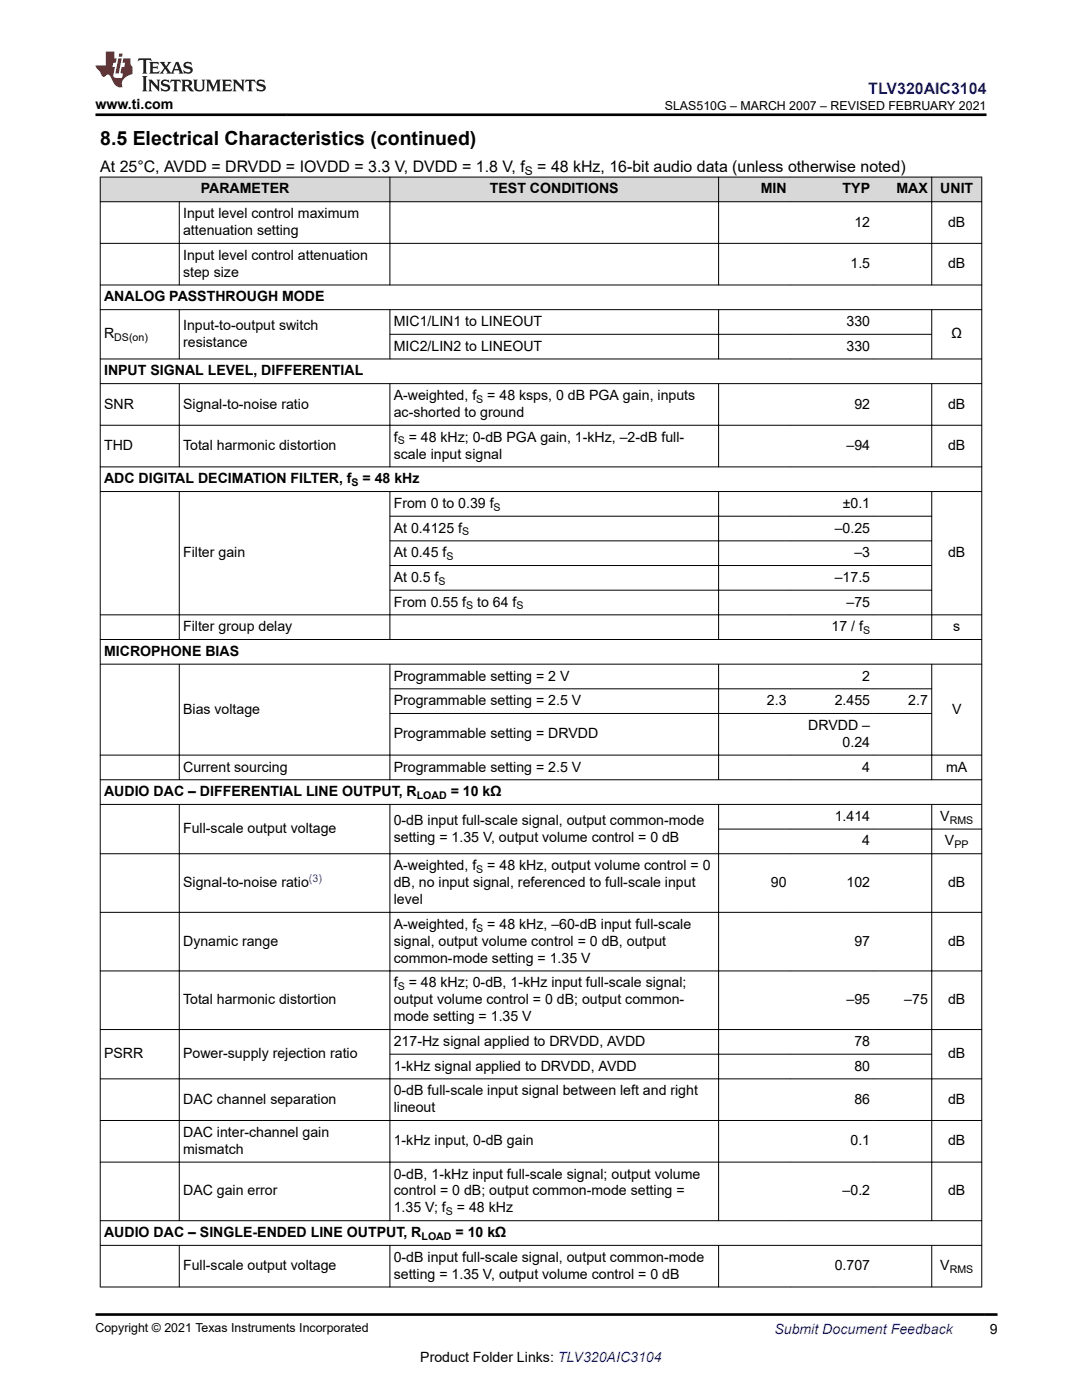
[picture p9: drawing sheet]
<svg xmlns="http://www.w3.org/2000/svg" width="216mm" height="279mm" viewBox="0 0 216 279" stroke-linecap="round" stroke-linejoin="round" font-family="sans-serif">
<defs><g id="words">
<text font-size="3.9" x="20" y="28.8">8.5 Electrical Characteristics (continued)</text>
<text font-size="3.2" fill="#00f" x="173.3" y="18.7">TLV320AIC3104</text>
<g font-size="3.2">
<text x="20" y="34.3">At 25°C, AVDD = DRVDD = IOVDD = 3.3 V, DVDD = 1.8 V, f</text>
<text x="107.2" y="34.3">= 48 kHz, 16-bit audio data (unless otherwise noted)</text>
</g>
<g font-size="2.8">
<text x="19.1" y="21.8">www.ti.com</text>
<text x="40.1" y="38.6">PARAMETER</text>
<text x="97.7" y="38.6">TEST CONDITIONS</text>
<text x="151.8" y="38.6">MIN</text>
<text x="168.1" y="38.6">TYP</text>
<text x="178.9" y="38.6">MAX</text>
<text x="187.6" y="38.6">UNIT</text>
<text x="36.5" y="43.5">Input level control maximum</text>
<text x="36.5" y="46.9">attenuation setting</text>
<text x="170.5" y="45.2">12</text>
<text x="189.2" y="45.2">dB</text>
<text x="36.5" y="51.8">Input level control attenuation</text>
<text x="169.7" y="53.5">1.5</text>
<text x="189.2" y="53.5">dB</text>
<text x="36.5" y="55.2">step size</text>
<text x="20.8" y="60.2">ANALOG PASSTHROUGH MODE</text>
<text x="36.5" y="65.8">Input-to-output switch</text>
<text x="78.6" y="65.1">MIC1/LIN1 to LINEOUT</text>
<text x="168.9" y="65.1">330</text>
<text x="20.8" y="67.5">R</text>
<text x="36.5" y="69.2">resistance</text>
<text x="78.6" y="70">MIC2/LIN2 to LINEOUT</text>
<text x="168.9" y="70">330</text>
<text x="189.8" y="67.5">Ω</text>
<text x="20.8" y="74.9">INPUT SIGNAL LEVEL, DIFFERENTIAL</text>
<text x="20.8" y="81.5">SNR</text>
<text x="36.5" y="81.5">Signal-to-noise ratio</text>
<text x="78.6" y="79.8">A-weighted, f</text>
<text x="78.6" y="83.2">ac-shorted to ground</text>
<text x="97.2" y="79.8">= 48 ksps, 0 dB PGA gain, inputs</text>
<text x="170.5" y="81.5">92</text>
<text x="189.2" y="81.5">dB</text>
<text x="20.8" y="89.8">THD</text>
<text x="36.5" y="89.8">Total harmonic distortion</text>
<text x="78.6" y="88.1">f</text>
<text x="81.5" y="88.1">= 48 kHz; 0-dB PGA gain, 1-kHz, –2-dB full-</text>
<text x="168.9" y="89.8">–94</text>
<text x="189.2" y="89.8">dB</text>
<text x="78.6" y="91.5">scale input signal</text>
<text x="20.8" y="96.5">ADC DIGITAL DECIMATION FILTER, f</text>
<text x="72.3" y="96.5">= 48 kHz</text>
<text x="78.6" y="101.4">From 0 to 0.39 f</text>
<text x="168.2" y="101.4">±0.1</text>
<text x="78.6" y="106.3">At 0.4125 f</text>
<text x="166.6" y="106.3">–0.25</text>
<text x="36.5" y="111.2">Filter gain</text>
<text x="78.6" y="111.2">At 0.45 f</text>
<text x="170.5" y="111.2">–3</text>
<text x="189.2" y="111.2">dB</text>
<text x="78.6" y="116.1">At 0.5 f</text>
<text x="166.6" y="116.1">–17.5</text>
<text x="36.5" y="126">Filter group delay</text>
<text x="78.6" y="121.1">From 0.55 f</text>
<text x="95.2" y="121.1">to 64 f</text>
<text x="165.9" y="126">17 / f</text>
<text x="168.9" y="121.1">–75</text>
<text x="190.2" y="126">s</text>
<text x="20.8" y="130.9">MICROPHONE BIAS</text>
<text x="78.6" y="135.8">Programmable setting = 2 V</text>
<text x="172.1" y="135.8">2</text>
<text x="36.5" y="142.4">Bias voltage</text>
<text x="78.6" y="140.7">Programmable setting = 2.5 V</text>
<text x="153" y="140.7">2.3</text>
<text x="166.6" y="140.7">2.455</text>
<text x="181.2" y="140.7">2.7</text>
<text x="190" y="142.4">V</text>
<text x="78.6" y="147.4">Programmable setting = DRVDD</text>
<text x="161.3" y="145.7">DRVDD –</text>
<text x="168.1" y="149.1">0.24</text>
<text x="36.5" y="154">Current sourcing</text>
<text x="78.6" y="154">Programmable setting = 2.5 V</text>
<text x="172.1" y="154">4</text>
<text x="188.8" y="154">mA</text>
<text x="20.8" y="158.9">AUDIO DAC – DIFFERENTIAL LINE OUTPUT, R</text>
<text x="90" y="158.9">= 10 kΩ</text>
<text x="36.5" y="166.3">Full-scale output voltage</text>
<text x="78.6" y="164.6">0-dB input full-scale signal, output common-mode</text>
<text x="78.6" y="168">setting = 1.35 V, output volume control = 0 dB</text>
<text x="166.6" y="163.8">1.414</text>
<text x="187.6" y="163.8">V</text>
<text x="78.6" y="173.7">A-weighted, f</text>
<text x="97.2" y="173.7">= 48 kHz, output volume control = 0</text>
<text x="172.1" y="168.7">4</text>
<text x="188.6" y="168.7">V</text>
<text x="36.5" y="177">Signal-to-noise ratio</text>
<text x="78.6" y="177">dB, no input signal, referenced to full-scale input</text>
<text x="153.8" y="177">90</text>
<text x="168.9" y="177">102</text>
<text x="189.2" y="177">dB</text>
<text x="78.6" y="180.4">level</text>
<text x="78.6" y="185.4">A-weighted, f</text>
<text x="97.2" y="185.4">= 48 kHz, –60-dB input full-scale</text>
<text x="36.5" y="188.7">Dynamic range</text>
<text x="78.6" y="188.7">signal, output volume control = 0 dB, output</text>
<text x="170.5" y="188.7">97</text>
<text x="189.2" y="188.7">dB</text>
<text x="78.6" y="192.1">common-mode setting = 1.35 V</text>
<text x="78.6" y="197">f</text>
<text x="81.5" y="197">= 48 kHz; 0-dB, 1-kHz input full-scale signal;</text>
<text x="36.5" y="200.4">Total harmonic distortion</text>
<text x="78.6" y="200.4">output volume control = 0 dB; output common-</text>
<text x="78.6" y="203.8">mode setting = 1.35 V</text>
<text x="168.9" y="200.4">–95</text>
<text x="180.4" y="200.4">–75</text>
<text x="189.2" y="200.4">dB</text>
<text x="78.6" y="208.7">217-Hz signal applied to DRVDD, AVDD</text>
<text x="170.5" y="208.7">78</text>
<text x="20.8" y="211.2">PSRR</text>
<text x="36.5" y="211.2">Power-supply rejection ratio</text>
<text x="78.6" y="213.7">1-kHz signal applied to DRVDD, AVDD</text>
<text x="170.5" y="213.7">80</text>
<text x="189.2" y="211.2">dB</text>
<text x="36.5" y="220.3">DAC channel separation</text>
<text x="78.6" y="218.6">0-dB full-scale input signal between left and right</text>
<text x="78.6" y="222">lineout</text>
<text x="170.5" y="220.3">86</text>
<text x="189.2" y="220.3">dB</text>
<text x="36.5" y="226.9">DAC inter-channel gain</text>
<text x="36.5" y="230.3">mismatch</text>
<text x="78.6" y="228.6">1-kHz input, 0-dB gain</text>
<text x="169.7" y="228.6">0.1</text>
<text x="189.2" y="228.6">dB</text>
<text x="36.5" y="238.6">DAC gain error</text>
<text x="78.6" y="235.2">0-dB, 1-kHz input full-scale signal; output volume</text>
<text x="78.6" y="238.6">control = 0 dB; output common-mode setting =</text>
<text x="168.1" y="238.6">–0.2</text>
<text x="189.2" y="238.6">dB</text>
<text x="78.6" y="242">1.35 V; f</text>
<text x="91.2" y="242">= 48 kHz</text>
<text x="20.8" y="246.9">AUDIO DAC – SINGLE-ENDED LINE OUTPUT, R</text>
<text x="78.6" y="251.8">0-dB input full-scale signal, output common-mode</text>
<text x="90.9" y="246.9">= 10 kΩ</text>
<text x="36.5" y="253.5">Full-scale output voltage</text>
<text x="78.6" y="255.2">setting = 1.35 V, output volume control = 0 dB</text>
<text x="166.6" y="253.5">0.707</text>
<text x="187.6" y="253.5">V</text>
<text x="197.5" y="266.1">9</text>
<text x="83.9" y="271.7">Product Folder Links: TLV320AIC3104</text>
</g>
<text font-size="2.8" fill="#00f" x="154.5" y="266.2">Submit Document Feedback</text>
<g font-size="2.5">
<text x="132.7" y="21.9">SLAS510G – MARCH 2007 – REVISED FEBRUARY 2021</text>
<text x="19.1" y="265.9">Copyright © 2021 Texas Instruments Incorporated</text>
</g>
<text font-size="2.4" x="104.7" y="34.9">S</text>
<g font-size="2.1">
<text x="22.8" y="68.1">DS(on)</text>
<text x="95" y="80.4">S</text>
<text x="79.4" y="88.7">S</text>
<text x="70.2" y="97">S</text>
<text x="98.5" y="101.9">S</text>
<text x="92.2" y="106.9">S</text>
<text x="89.1" y="111.8">S</text>
<text x="87.5" y="116.7">S</text>
<text x="93" y="121.6">S</text>
<text x="103" y="121.6">S</text>
<text x="172.2" y="126.5">S</text>
<text x="83.2" y="159.5">LOAD</text>
<text x="189.5" y="164.4">RMS</text>
<text x="190.4" y="169.3">PP</text>
<text x="95" y="174.2">S</text>
<text x="95" y="185.9">S</text>
<text x="79.4" y="197.6">S</text>
<text x="89" y="242.5">S</text>
<text x="84.1" y="247.5">LOAD</text>
<text x="189.5" y="254.1">RMS</text>
</g>
<text font-size="2.1" fill="#00f" x="61.6" y="176.1">(3)</text>
</g></defs>
<g fill="#d8d8d8">
<path d="M20 35.3h175.9v5h-175.9z" fill-rule="evenodd"/>
<path d="M20.1 35.4h57.6v4.8h-57.6z" fill-rule="evenodd"/>
<path d="M77.9 35.4h65.4v4.8h-65.4z" fill-rule="evenodd"/>
<path d="M143.5 35.4h14.2v4.8h-14.2z" fill-rule="evenodd"/>
<path d="M157.7 35.4h16.6v4.8h-16.6z" fill-rule="evenodd"/>
<path d="M174.3 35.4h11.6v4.8h-11.6z" fill-rule="evenodd"/>
<path d="M186 35.4h9.8v4.8h-9.8z" fill-rule="evenodd"/>
</g>
<g fill="none" stroke="#000" stroke-width=".2">
<path d="M19.9 35.3h176.1M20 35.3v221.6M77.8 35.3v21.6M143.4 35.3v21.6M185.9 35.3v21.6M195.9 35.3v221.6M19.9 40.3h176.1M19.9 48.6h176.1M19.9 56.9h176.1M35.8 40.2v16.7M19.9 61.8h176.1M19.9 71.6h176.1"/>
<path d="M19.9 76.6h176.1M35.8 61.7v10M35.8 76.5v16.7M77.7 66.7h108.3M77.8 61.7v10M77.8 76.5v16.7M143.4 61.7v10M143.4 76.5v16.7M185.9 61.7v10M185.9 76.5v16.7M19.9 84.9h176.1M19.9 93.2h176.1"/>
<path d="M19.9 98.1h176.1M35.8 98v29.7M77.8 98v29.7M143.4 98v29.7M185.9 98v29.7M77.7 103h108.3M77.7 107.9h108.3M77.7 112.9h108.3M77.7 117.8h108.3M19.9 122.7h176.1M19.9 127.6h176.1M19.9 132.5h176.1"/>
<path d="M35.8 132.5v23.2M77.7 137.5h108.3M77.8 132.5v23.2M143.4 132.5v23.2M185.9 132.5v23.2M19.9 150.7h176.1M19.9 155.6h176.1M77.7 142.4h108.3M19.9 160.5h176.1M19.9 170.4h176.1M35.8 160.5v83.2M77.8 160.5v83.2"/>
<path d="M143.3 165.5h52.7M143.4 160.5v83.2M185.9 160.5v83.2M19.9 182.1h176.1M19.9 193.8h176.1M19.9 205.5h176.1M19.9 215.3h176.1M77.7 210.4h108.3M19.9 223.6h176.1M19.9 231.9h176.1M19.9 243.6h176.1M19.9 248.5h176.1"/>
<path d="M19.9 256.8h176.1M35.8 248.5v8.4M77.8 248.5v8.4M143.4 248.5v8.4M185.9 248.5v8.4"/>
</g>
<path d="M27.7 11.6l-.2 .6 .5-.2h.6v.1v2.2l-.2 .4h1l-.2-.4v-2.2v-.1h.5l.5 .2-.1-.6zM29.8 12.4l.2 .3v1.6l-.2 .4h1.9l.1-.6a1.08 1.08 0 0 1-1.3 .2v-.7h.6l.4 .2v-.7l-.4 .2h-.6v-.5l.2-.2a1 1 0 0 1 1 .3l-.1-.5zM31.8 12.4l1 1.1-1 1.2h.9l-.2-.2 .4-.8 .5 .8-.2 .2h1.6l-.2-.2 .1-.5h1l.1 .5-.1 .2h.9l-.2-.4-.8-1.9h-.5l-1 2.1-.8-1.1 .9-1h-.8l.2 .2-.5 .6-.3-.6 .1-.2zM35.2 12.8l.4 1h-.8zM36.8 12.5a.65 .65 0 0 0-.2 .7 .65 .65 0 0 0 .6 .5l.7 .1 .1 .3a.79 .79 0 0 1-.7 .4 .79 .79 0 0 1-.7-.5l.1 .7 .2-.1a.93 .93 0 0 0 1.1 0 .93 .93 0 0 0 .4-.9 1.46 1.46 0 0 0-1.2-.6l-.1-.3a1.09 1.09 0 0 1 1.2 .2l-.2-.6-.1 .1-.6-.2zM28.4 15.2l.2 .4v2.2l-.2 .4h1l-.2-.4v-2.2l.2-.4zM29.6 15.9l.2 .4v1.5l-.2 .4h.8l-.3-.4v-1.3l1.7 1.8v-2l.2-.4h-.8l.2 .2 .1 1.1-1.2-1.3zM32.3 16a.65 .65 0 0 0-.2 .8 .65 .65 0 0 0 .7 .4l.6 .2 .1 .2a.79 .79 0 0 1-.7 .4 .79 .79 0 0 1-.7-.5l.1 .7 .2-.1a.93 .93 0 0 0 1.1 .1 .93 .93 0 0 0 .4-1 1.46 1.46 0 0 0-1.2-.5l-.1-.4a1.09 1.09 0 0 1 1.2 .2l-.2-.6-.1 .1-.6-.1zM34.1 15.9l-.1 .6a.63 .63 0 0 1 .7-.3l.1 1.6-.3 .4h1l-.2-.4v-1.6a.66 .66 0 0 1 .8 .3l-.1-.6zM36.2 15.9l.2 .4v1.5l-.2 .4h.9l-.2-.2v-.7h.5l.1 .2a.79 .79 0 0 0 1.2 .6l-1-.9a.61 .61 0 0 0 .6-.6 .61 .61 0 0 0-.5-.7zM36.9 16.2h.2a.47 .47 0 0 1 .5 .1 .47 .47 0 0 1 .1 .5l-.2 .1-.6 .1zM38.5 15.9l.2 .2a2.27 2.27 0 0 0 .4 2 1.04 1.04 0 0 0 1.7-.7v-1.3l.2-.2h-.8l.2 .4v1.1a.6 .6 0 0 1-.6 .6 .6 .6 0 0 1-.6-.6v-1.1l.3-.4zM41.1 15.9l.2 .4v1.5l-.2 .4h.7l-.2-.4v-1.4l.9 1.9 .8-1.9v1.4l-.2 .4h1l-.3-.4v-1.5l.3-.4h-.8l-.7 1.5-.7-1.5zM44.3 15.9l.2 .4v1.5l-.2 .4h1.9l.1-.6a1.09 1.09 0 0 1-1.3 .2v-.7h.6l.4 .2v-.6l-.4 .2h-.6v-.6l.2-.1a1.01 1.01 0 0 1 1 .3l-.1-.6zM46.4 15.9l.3 .4v1.5l-.3 .4h.8l-.2-.4v-1.3l1.6 1.8v-2l.2-.4h-.7l.2 .2v1.1l-1.2-1.3zM49 15.9l-.1 .6a.63 .63 0 0 1 .8-.3v1.6l-.3 .4h1l-.2-.4v-1.6a.66 .66 0 0 1 .8 .3l-.1-.6zM51.4 16a.65 .65 0 0 0-.2 .8 .65 .65 0 0 0 .6 .4l.6 .2 .2 .2a.79 .79 0 0 1-.8 .4 .79 .79 0 0 1-.6-.5l.1 .7 .2-.1a.93 .93 0 0 0 1 .1 .93 .93 0 0 0 .5-1 1.46 1.46 0 0 0-1.3-.5l-.1-.4a1.09 1.09 0 0 1 1.3 .2l-.2-.6-.2 .1-.5-.1z" fill="#231f20"/>
<path d="M21.1 10.3v2.7h-2v.4l.9 1a.95 .95 0 0 0 .9 .9 .59 .59 0 0 1 .6-.4 .59 .59 0 0 1 .5 .3l.4 .8a1.59 1.59 0 0 0 2.1 1.4 1.61 1.61 0 0 1 1-2.3l1-.3-.1-1.5a1.59 1.59 0 0 1-.4-1.7h-1.4l-.2 .9h.5l-.1 .9h-.5l-.2 .9v.3l.4 .1-.2 .9h-.6a.73 .73 0 0 1-1.1-.7l.3-1.5h-.5l.2-.9h.5l.2-.9h-.5v-1.3zM23.6 11.6l-.6 3.1h.7l.6-3.1zM23.8 10.7l-.1 .6h.7l.1-.6z" fill="#ed1c24"/>
<path d="M19.1 22.9h177.8M19.1 262.3h180" fill="none" stroke="#000" stroke-width=".53"/>
<use href="#words"/>
</svg>
